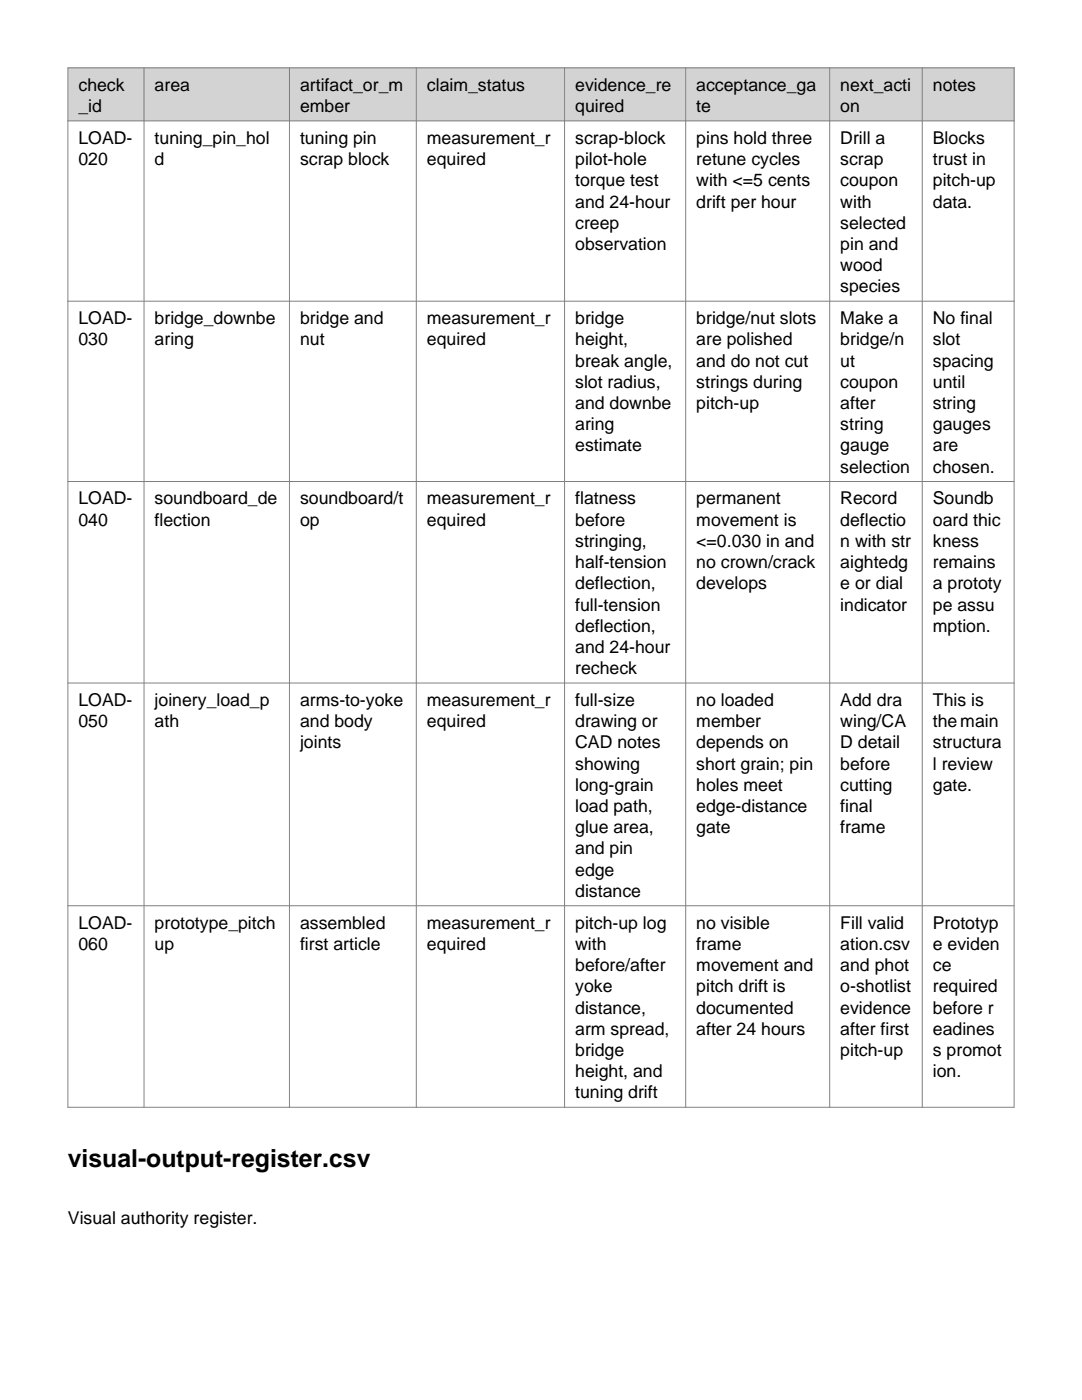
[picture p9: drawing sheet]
<svg xmlns="http://www.w3.org/2000/svg" width="216mm" height="279mm" viewBox="0 0 216 279" stroke-linecap="round" stroke-linejoin="round" font-family="sans-serif">
<defs><g id="words">
<text font-size="4.9" x="13.5" y="233">visual-output-register.csv</text>
<g font-size="3.5">
<text x="15.7" y="18.1">check</text>
<text x="15.7" y="22.4">_id</text>
<text x="30.9" y="18.1">area</text>
<text x="59.9" y="18.1">artifact_or_m</text>
<text x="59.9" y="22.4">ember</text>
<text x="85.2" y="18.1">claim_status</text>
<text x="114.8" y="18.1">evidence_re</text>
<text x="114.8" y="22.4">quired</text>
<text x="138.9" y="18.1">acceptance_ga</text>
<text x="138.9" y="22.4">te</text>
<text x="167.7" y="18.1">next_acti</text>
<text x="167.7" y="22.4">on</text>
<text x="186.1" y="18.1">notes</text>
<text x="15.7" y="28.7">LOAD-</text>
<text x="30.9" y="28.7">tuning_pin_hol</text>
<text x="59.9" y="28.7">tuning pin</text>
<text x="85.2" y="28.7">measurement_r</text>
<text x="114.8" y="28.7">scrap-block</text>
<text x="138.9" y="28.7">pins hold three</text>
<text x="167.7" y="28.7">Drill a</text>
<text x="186.1" y="28.7">Blocks</text>
<text x="15.7" y="32.9">020</text>
<text x="30.9" y="32.9">d</text>
<text x="59.9" y="32.9">scrap block</text>
<text x="85.2" y="32.9">equired</text>
<text x="114.8" y="32.9">pilot-hole</text>
<text x="138.9" y="32.9">retune cycles</text>
<text x="167.7" y="32.9">scrap</text>
<text x="186.1" y="32.9">trust in</text>
<text x="114.8" y="37.2">torque test</text>
<text x="114.8" y="41.4">and 24-hour</text>
<text x="138.9" y="37.2">with &lt;=5 cents</text>
<text x="138.9" y="41.4">drift per hour</text>
<text x="167.7" y="37.2">coupon</text>
<text x="167.7" y="41.4">with</text>
<text x="186.1" y="37.2">pitch-up</text>
<text x="186.1" y="41.4">data.</text>
<text x="114.8" y="45.6">creep</text>
<text x="167.7" y="45.6">selected</text>
<text x="114.8" y="49.9">observation</text>
<text x="167.7" y="49.9">pin and</text>
<text x="167.7" y="54.1">wood</text>
<text x="167.7" y="58.3">species</text>
<text x="15.7" y="64.7">LOAD-</text>
<text x="30.9" y="64.7">bridge_downbe</text>
<text x="59.9" y="64.7">bridge and</text>
<text x="85.2" y="64.7">measurement_r</text>
<text x="114.8" y="64.7">bridge</text>
<text x="138.9" y="64.7">bridge/nut slots</text>
<text x="167.7" y="64.7">Make a</text>
<text x="186.1" y="64.7">No final</text>
<text x="15.7" y="68.9">030</text>
<text x="30.9" y="68.9">aring</text>
<text x="59.9" y="68.9">nut</text>
<text x="85.2" y="68.9">equired</text>
<text x="114.8" y="68.9">height,</text>
<text x="138.9" y="68.9">are polished</text>
<text x="167.7" y="68.9">bridge/n</text>
<text x="186.1" y="68.9">slot</text>
<text x="114.8" y="73.2">break angle,</text>
<text x="114.8" y="77.4">slot radius,</text>
<text x="138.9" y="73.2">and do not cut</text>
<text x="138.9" y="77.4">strings during</text>
<text x="167.7" y="73.2">ut</text>
<text x="167.7" y="77.4">coupon</text>
<text x="186.1" y="73.2">spacing</text>
<text x="186.1" y="77.4">until</text>
<text x="114.8" y="81.6">and downbe</text>
<text x="138.9" y="81.6">pitch-up</text>
<text x="167.7" y="81.6">after</text>
<text x="186.1" y="81.6">string</text>
<text x="114.8" y="85.9">aring</text>
<text x="167.7" y="85.9">string</text>
<text x="186.1" y="85.9">gauges</text>
<text x="114.8" y="90.1">estimate</text>
<text x="167.7" y="90.1">gauge</text>
<text x="167.7" y="94.3">selection</text>
<text x="186.1" y="90.1">are</text>
<text x="186.1" y="94.3">chosen.</text>
<text x="15.7" y="100.7">LOAD-</text>
<text x="30.9" y="100.7">soundboard_de</text>
<text x="59.9" y="100.7">soundboard/t</text>
<text x="85.2" y="100.7">measurement_r</text>
<text x="114.8" y="100.7">flatness</text>
<text x="138.9" y="100.7">permanent</text>
<text x="167.7" y="100.7">Record</text>
<text x="186.1" y="100.7">Soundb</text>
<text x="15.7" y="104.9">040</text>
<text x="30.9" y="104.9">flection</text>
<text x="59.9" y="104.9">op</text>
<text x="85.2" y="104.9">equired</text>
<text x="114.8" y="104.9">before</text>
<text x="138.9" y="104.9">movement is</text>
<text x="167.7" y="104.9">deflectio</text>
<text x="186.1" y="104.9">oard thic</text>
<text x="114.8" y="109.1">stringing,</text>
<text x="114.8" y="113.4">half-tension</text>
<text x="138.9" y="109.1">&lt;=0.030 in and</text>
<text x="138.9" y="113.4">no crown/crack</text>
<text x="167.7" y="109.1">n with str</text>
<text x="167.7" y="113.4">aightedg</text>
<text x="186.1" y="109.1">kness</text>
<text x="186.1" y="113.4">remains</text>
<text x="114.8" y="117.6">deflection,</text>
<text x="138.9" y="117.6">develops</text>
<text x="167.7" y="117.6">e or dial</text>
<text x="186.1" y="117.6">a prototy</text>
<text x="114.8" y="121.8">full-tension</text>
<text x="167.7" y="121.8">indicator</text>
<text x="186.1" y="121.8">pe assu</text>
<text x="114.8" y="126.1">deflection,</text>
<text x="114.8" y="130.3">and 24-hour</text>
<text x="186.1" y="126.1">mption.</text>
<text x="114.8" y="134.5">recheck</text>
<text x="15.7" y="140.9">LOAD-</text>
<text x="30.9" y="140.9">joinery_load_p</text>
<text x="59.9" y="140.9">arms-to-yoke</text>
<text x="85.2" y="140.9">measurement_r</text>
<text x="114.8" y="140.9">full-size</text>
<text x="138.9" y="140.9">no loaded</text>
<text x="167.7" y="140.9">Add dra</text>
<text x="186.1" y="140.9">This is</text>
<text x="15.7" y="145.1">050</text>
<text x="30.9" y="145.1">ath</text>
<text x="59.9" y="145.1">and body</text>
<text x="59.9" y="149.4">joints</text>
<text x="85.2" y="145.1">equired</text>
<text x="114.8" y="145.1">drawing or</text>
<text x="114.8" y="149.4">CAD notes</text>
<text x="138.9" y="145.1">member</text>
<text x="138.9" y="149.4">depends on</text>
<text x="167.7" y="145.1">wing/CA</text>
<text x="167.7" y="149.4">D detail</text>
<text x="186.1" y="145.1">the main</text>
<text x="186.1" y="149.4">structura</text>
<text x="114.8" y="153.6">showing</text>
<text x="138.9" y="153.6">short grain; pin</text>
<text x="167.7" y="153.6">before</text>
<text x="186.1" y="153.6">l review</text>
<text x="114.8" y="157.8">long-grain</text>
<text x="138.9" y="157.8">holes meet</text>
<text x="167.7" y="157.8">cutting</text>
<text x="186.1" y="157.8">gate.</text>
<text x="114.8" y="162.1">load path,</text>
<text x="114.8" y="166.3">glue area,</text>
<text x="138.9" y="162.1">edge-distance</text>
<text x="138.9" y="166.3">gate</text>
<text x="167.7" y="162.1">final</text>
<text x="167.7" y="166.3">frame</text>
<text x="114.8" y="170.5">and pin</text>
<text x="114.8" y="174.8">edge</text>
<text x="114.8" y="179">distance</text>
<text x="15.7" y="185.3">LOAD-</text>
<text x="30.9" y="185.3">prototype_pitch</text>
<text x="59.9" y="185.3">assembled</text>
<text x="85.2" y="185.3">measurement_r</text>
<text x="114.8" y="185.3">pitch-up log</text>
<text x="138.9" y="185.3">no visible</text>
<text x="167.7" y="185.3">Fill valid</text>
<text x="186.1" y="185.3">Prototyp</text>
<text x="15.7" y="189.6">060</text>
<text x="30.9" y="189.6">up</text>
<text x="59.9" y="189.6">first article</text>
<text x="85.2" y="189.6">equired</text>
<text x="114.8" y="189.6">with</text>
<text x="138.9" y="189.6">frame</text>
<text x="167.7" y="189.6">ation.csv</text>
<text x="186.1" y="189.6">e eviden</text>
<text x="114.8" y="193.8">before/after</text>
<text x="138.9" y="193.8">movement and</text>
<text x="167.7" y="193.8">and phot</text>
<text x="186.1" y="193.8">ce</text>
<text x="114.8" y="198">yoke</text>
<text x="114.8" y="202.3">distance,</text>
<text x="138.9" y="198">pitch drift is</text>
<text x="138.9" y="202.3">documented</text>
<text x="167.7" y="198">o-shotlist</text>
<text x="167.7" y="202.3">evidence</text>
<text x="186.1" y="198">required</text>
<text x="186.1" y="202.3">before r</text>
<text x="114.8" y="206.5">arm spread,</text>
<text x="138.9" y="206.5">after 24 hours</text>
<text x="167.7" y="206.5">after first</text>
<text x="186.1" y="206.5">eadines</text>
<text x="114.8" y="210.7">bridge</text>
<text x="114.8" y="215">height, and</text>
<text x="167.7" y="210.7">pitch-up</text>
<text x="186.1" y="210.7">s promot</text>
<text x="186.1" y="215">ion.</text>
<text x="114.8" y="219.2">tuning drift</text>
<text x="13.5" y="244.3">Visual authority register.</text>
</g>
</g></defs>
<path d="M13.5 13.5h188.9v10.6h-188.9z" fill-rule="evenodd" fill="#d3d3d3"/>
<g fill="none" stroke="#808080" stroke-width=".2">
<path d="M13.5 13.5h188.9v207.5h-188.9zM28.7 13.5v207.5M57.8 13.5v207.5M83.1 13.5v207.5M112.7 13.5v207.5M136.8 13.5v207.5M165.6 13.5v207.5M184 13.5v207.5M13.5 24.1h188.9M13.5 60.1h188.9M13.5 96.1h188.9M13.5 136.3h188.9"/>
<path d="M13.5 180.8h188.9"/>
</g>
<use href="#words"/>
</svg>
